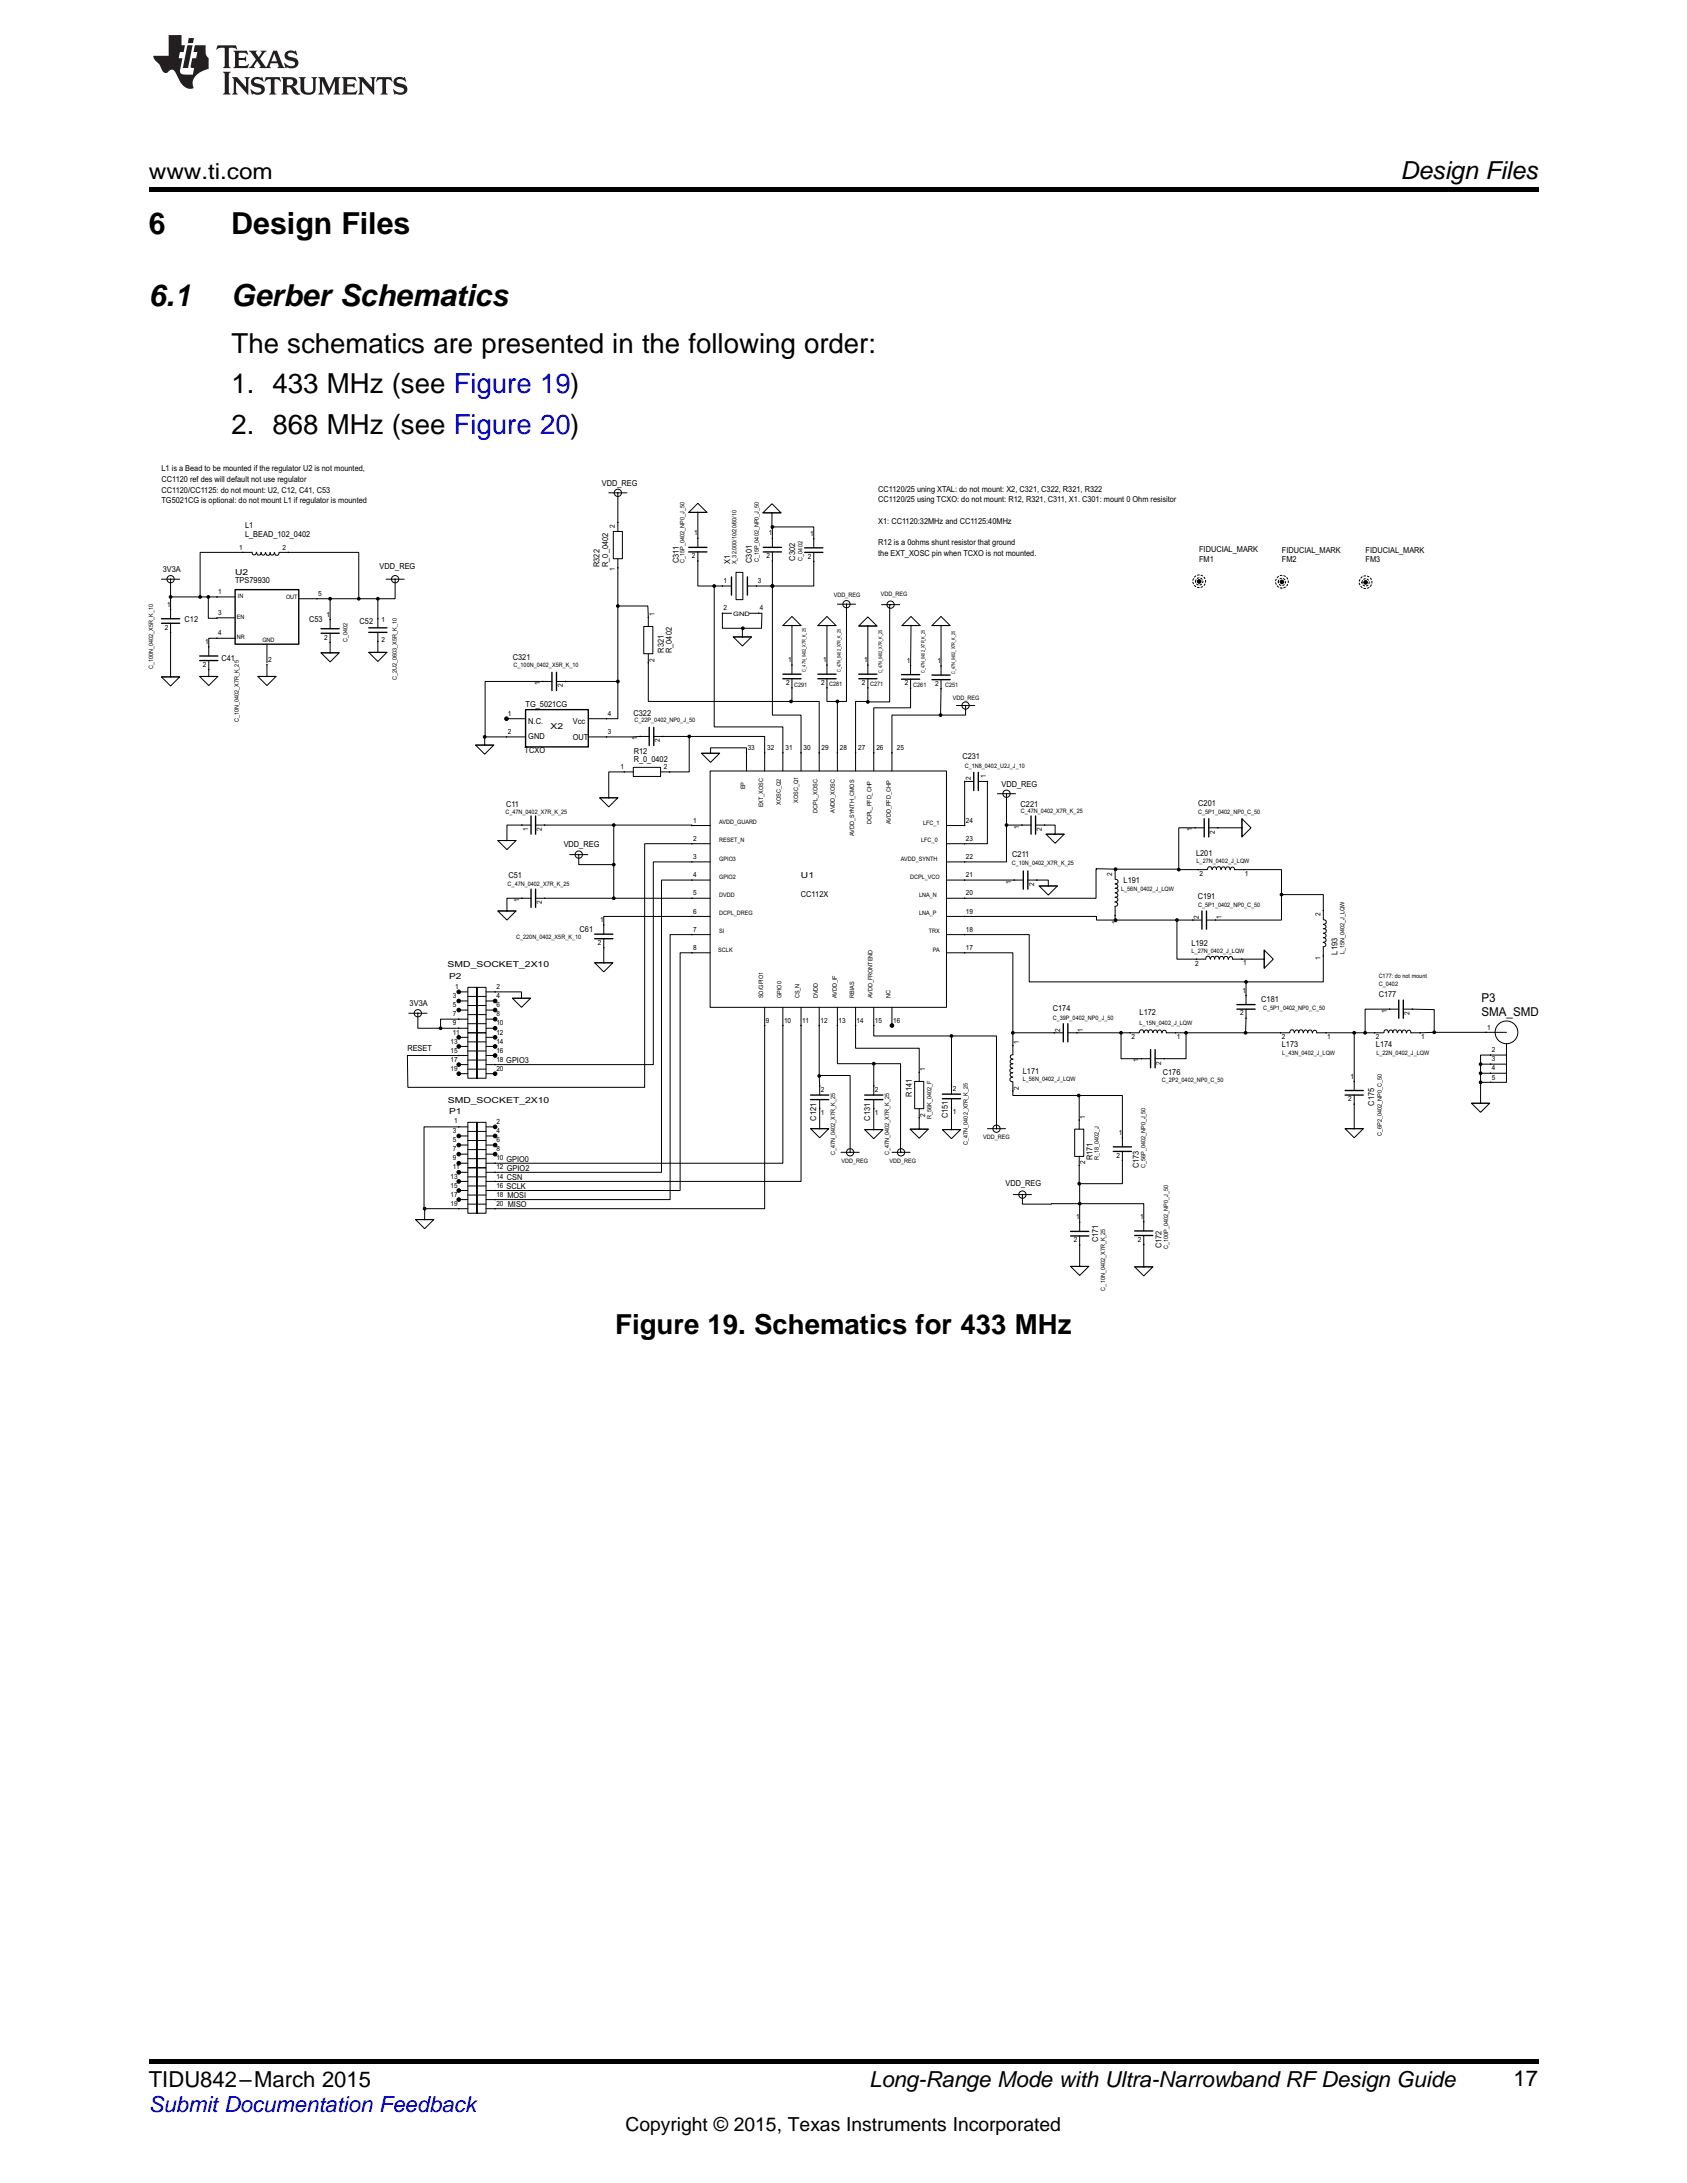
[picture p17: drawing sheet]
<svg xmlns="http://www.w3.org/2000/svg" width="216mm" height="279mm" viewBox="0 0 216 279" stroke-linecap="round" stroke-linejoin="round" font-family="sans-serif">
<defs><g id="words">
<g font-size="3.9">
<text x="19" y="30">6</text>
<text x="29.6" y="30">Design Files</text>
<text x="19" y="39.2">6.1</text>
<text x="29.6" y="39.2">Gerber Schematics</text>
</g>
<g font-size="3.5">
<text x="29.6" y="45.2">The schematics are presented in the following order:</text>
<text x="29.6" y="50.3">1. 433 MHz (see Figure 19)</text>
<text x="29.6" y="55.5">2. 868 MHz (see Figure 20)</text>
<text x="78.7" y="170.7">Figure 19. Schematics for 433 MHz</text>
</g>
<text font-size="3.2" x="179.2" y="23">Design Files</text>
<g font-size="2.8">
<text x="19" y="23">www.ti.com</text>
<text x="19" y="267.1">TIDU842–March 2015</text>
<text x="111.2" y="267.1">Long-Range Mode with Ultra-Narrowband RF Design Guide</text>
<text x="193.7" y="267">17</text>
</g>
<text font-size="2.8" fill="#00f" x="19" y="270.4">Submit Documentation Feedback</text>
<text font-size="2.5" x="80" y="272.7">Copyright © 2015, Texas Instruments Incorporated</text>
<g font-size="1.6">
<text x="189.6" y="128.3">P3</text>
<text x="189.6" y="130">SMA_SMD</text>
</g>
<g font-size="1.1">
<text x="20.7" y="60.3">L1 is a Bead to be mounted if the regulator U2 is not mounted,</text>
<text x="20.7" y="61.7">CC1120 ref des will default not use regulator</text>
<text x="20.7" y="63">CC1120/CC1125: do not mount: U2, C12, C41, C53</text>
<text x="20.7" y="64.4">TG5021CG is optional: do not mount L1 if regulator is mounted</text>
<text x="77" y="62.2">VDD_REG</text>
<text x="112.4" y="62.9">CC1120/25 uning XTAL: do not mount: X2, C321, C322, R321, R322</text>
<text x="112.4" y="64.3">CC1120/25 using TCXO: do not mount: R12, R321, C311, X1. C301: mount 0 Ohm resisitor</text>
<text x="31.4" y="67.6">L1</text>
<text x="31.4" y="68.7">L_BEAD_102_0402</text>
<text x="101.8" y="71.8" transform="rotate(-90 101.8 71.8)">C302</text>
<text x="112.4" y="67">X1: CC1120:32MHz and CC1125:40MHz</text>
<text x="112.4" y="69.8">R12 is a 0ohms shunt resistor that ground</text>
<text x="112.4" y="71.2">the EXT_XOSC pin when TCXO is not mounted.</text>
<text x="153.5" y="71.9">FM1</text>
<text x="153.5" y="70.7">FIDUCIAL_MARK</text>
<text x="164.1" y="71.9">FM2</text>
<text x="164.1" y="70.8">FIDUCIAL_MARK</text>
<text x="174.8" y="72">FM3</text>
<text x="174.8" y="70.8">FIDUCIAL_MARK</text>
<text x="20.8" y="73.2">3V3A</text>
<text x="30.1" y="73.6">U2</text>
<text x="30.1" y="74.7">TPS79930</text>
<text x="48.6" y="72.8">VDD_REG</text>
<text x="76.7" y="72.6" transform="rotate(-90 76.7 72.6)">R322</text>
<text x="77.8" y="72.6" transform="rotate(-90 77.8 72.6)">R_0_0402</text>
<text x="86.9" y="72.1" transform="rotate(-90 86.9 72.1)">C311</text>
<text x="93.4" y="72.2" transform="rotate(-90 93.4 72.2)">X1</text>
<text x="96.2" y="72" transform="rotate(-90 96.2 72)">C301</text>
<text x="23.6" y="79.7">C12</text>
<text x="39.6" y="79.7">C53</text>
<text x="46" y="79.8">C52</text>
<text x="84.9" y="83.6" transform="rotate(-90 84.9 83.6)">R321</text>
<text x="86" y="83.6" transform="rotate(-90 86 83.6)">R_0402</text>
<text x="28.3" y="84.6">C41</text>
<text x="65.6" y="84.4">C321</text>
<text x="67.3" y="90.5">TG_5021CG</text>
<text x="67.6" y="92.7">N.C.</text>
<text x="67.6" y="94.6">GND</text>
<text x="70.5" y="93.3">X2</text>
<text x="73.3" y="92.7">Vcc</text>
<text x="73.3" y="94.7">OUT</text>
<text x="81.1" y="91.6">C322</text>
<text x="67.1" y="96.4">TCXO</text>
<text x="81.1" y="96.5">R12</text>
<text x="81.1" y="97.6">R_0_0402</text>
<text x="123.2" y="97.2">C231</text>
<text x="128.2" y="100.8">VDD_REG</text>
<text x="64.8" y="103.2">C11</text>
<text x="130.6" y="103.2">C221</text>
<text x="153.3" y="103.2">C201</text>
<text x="65.1" y="112.4">C51</text>
<text x="72.1" y="108.5">VDD_REG</text>
<text x="102.5" y="112.4">U1</text>
<text x="129.5" y="109.6">C211</text>
<text x="143.8" y="113">L191</text>
<text x="153.1" y="109.6">L201</text>
<text x="74.2" y="119.2">C61</text>
<text x="102.5" y="114.7">CC112X</text>
<text x="153.3" y="115.1">C191</text>
<text x="57.3" y="123.8">SMD_SOCKET_2X10</text>
<text x="57.5" y="125.3">P2</text>
<text x="152.5" y="121.1">L192</text>
<text x="171.2" y="122.2" transform="rotate(-90 171.2 122.2)">L193</text>
<text x="52.4" y="128.8">3V3A</text>
<text x="134.7" y="129.5">C174</text>
<text x="145.8" y="129.9">L172</text>
<text x="161.4" y="128.2">C181</text>
<text x="176.4" y="127.6">C177</text>
<text x="52.1" y="134.6">RESET</text>
<text x="64.8" y="136">GPIO3</text>
<text x="130.9" y="137.4">L171</text>
<text x="148.8" y="137.6">C176</text>
<text x="164.1" y="134">L173</text>
<text x="176.1" y="134">L174</text>
<text x="57.3" y="141.2">SMD_SOCKET_2X10</text>
<text x="57.5" y="142.6">P1</text>
<text x="104.4" y="143.4" transform="rotate(-90 104.4 143.4)">C121</text>
<text x="111.4" y="143.4" transform="rotate(-90 111.4 143.4)">C131</text>
<text x="116.7" y="140.3" transform="rotate(-90 116.7 140.3)">R141</text>
<text x="121.3" y="143.1" transform="rotate(-90 121.3 143.1)">C151</text>
<text x="175.9" y="141.5" transform="rotate(-90 175.9 141.5)">C175</text>
<text x="64.8" y="148.7">GPIO0</text>
<text x="64.9" y="149.8">GPIO2</text>
<text x="139.8" y="148.5" transform="rotate(-90 139.8 148.5)">R171</text>
<text x="145.7" y="149.5" transform="rotate(-90 145.7 149.5)">C173</text>
<text x="64.8" y="152.2">SCLK</text>
<text x="64.9" y="151">CSN</text>
<text x="64.9" y="153.4">MOSI</text>
<text x="65" y="154.5">MISO</text>
<text x="128.7" y="151.9">VDD_REG</text>
<text x="140.6" y="159" transform="rotate(-90 140.6 159)">C171</text>
<text x="148.6" y="159.8" transform="rotate(-90 148.6 159.8)">C172</text>
</g>
<g font-size=".9">
<text x="30.6" y="70.3">1</text>
<text x="36.1" y="70.3">2</text>
<text x="78.7" y="67.6" transform="rotate(-90 78.7 67.6)">2</text>
<text x="88.6" y="71.4">2</text>
<text x="88.8" y="68.5">1</text>
<text x="98.1" y="71.4">2</text>
<text x="98.4" y="68.5">1</text>
<text x="103.4" y="71.5">2</text>
<text x="103.7" y="68.6">1</text>
<text x="21.4" y="77.7">1</text>
<text x="27.9" y="76">1</text>
<text x="40.7" y="76.3">5</text>
<text x="78.7" y="73.1" transform="rotate(-90 78.7 73.1)">1</text>
<text x="92.6" y="74.6">1</text>
<text x="97" y="74.6">3</text>
<text x="21.1" y="80.6">2</text>
<text x="26.3" y="82.4">1</text>
<text x="27.9" y="78.8">3</text>
<text x="27.9" y="81.3">4</text>
<text x="41.5" y="81.9">2</text>
<text x="41.8" y="78.9">1</text>
<text x="48.8" y="79.6">1</text>
<text x="48.8" y="82.1">2</text>
<text x="83.7" y="78.9" transform="rotate(-90 83.7 78.9)">1</text>
<text x="92.6" y="78.1">2</text>
<text x="97.3" y="78.1">4</text>
<text x="26" y="85.3">2</text>
<text x="34.3" y="84.7">2</text>
<text x="69.1" y="87.7" transform="rotate(-90 69.1 87.7)">1</text>
<text x="72" y="88" transform="rotate(-90 72 88)">2</text>
<text x="83.7" y="84.7" transform="rotate(-90 83.7 84.7)">2</text>
<text x="100.6" y="87.7">2</text>
<text x="100.9" y="84.8">1</text>
<text x="105.1" y="87.7">2</text>
<text x="105.4" y="84.8">1</text>
<text x="110.3" y="87.7">2</text>
<text x="110.6" y="84.8">1</text>
<text x="115.8" y="87.7">2</text>
<text x="116.1" y="84.8">1</text>
<text x="119.7" y="87.8">2</text>
<text x="120" y="84.9">1</text>
<text x="65" y="91.6">1</text>
<text x="65" y="94">2</text>
<text x="77.8" y="94">3</text>
<text x="77.8" y="91.6">4</text>
<text x="81.6" y="94.7" transform="rotate(-90 81.6 94.7)">1</text>
<text x="84.5" y="95" transform="rotate(-90 84.5 95)">2</text>
<text x="95.7" y="96">33</text>
<text x="98.2" y="96">32</text>
<text x="100.5" y="96">31</text>
<text x="102.8" y="96">30</text>
<text x="105.1" y="96">29</text>
<text x="107.5" y="96">28</text>
<text x="109.8" y="96">27</text>
<text x="112.2" y="96">26</text>
<text x="114.8" y="96">25</text>
<text x="79.4" y="98.4">1</text>
<text x="85" y="98.4">2</text>
<text x="124.2" y="99.9" transform="rotate(-90 124.2 99.9)">2</text>
<text x="126.2" y="99.6" transform="rotate(-90 126.2 99.6)">1</text>
<text x="67.6" y="106.4" transform="rotate(-90 67.6 106.4)">1</text>
<text x="69.3" y="106.4" transform="rotate(-90 69.3 106.4)">2</text>
<text x="88.7" y="105.3">1</text>
<text x="88.7" y="107.6">2</text>
<text x="123.6" y="107.6">23</text>
<text x="123.6" y="105.3">24</text>
<text x="130.4" y="106.1" transform="rotate(-90 130.4 106.1)">1</text>
<text x="133.3" y="106.4" transform="rotate(-90 133.3 106.4)">2</text>
<text x="152.6" y="106.4" transform="rotate(-90 152.6 106.4)">1</text>
<text x="155.5" y="106.7" transform="rotate(-90 155.5 106.7)">2</text>
<text x="88.7" y="110">3</text>
<text x="88.7" y="112.3">4</text>
<text x="123.6" y="112.3">21</text>
<text x="123.6" y="110">22</text>
<text x="129.4" y="113.1" transform="rotate(-90 129.4 113.1)">1</text>
<text x="132.3" y="113.4" transform="rotate(-90 132.3 113.4)">2</text>
<text x="142.3" y="112.1" transform="rotate(-90 142.3 112.1)">2</text>
<text x="153.5" y="112.1">2</text>
<text x="159.3" y="112.1">1</text>
<text x="66.4" y="115.4" transform="rotate(-90 66.4 115.4)">1</text>
<text x="69.3" y="115.7" transform="rotate(-90 69.3 115.7)">2</text>
<text x="76.8" y="118">1</text>
<text x="88.7" y="114.6">5</text>
<text x="88.7" y="116.9">6</text>
<text x="88.7" y="119.3">7</text>
<text x="123.6" y="119.3">18</text>
<text x="123.6" y="116.9">19</text>
<text x="123.6" y="114.6">20</text>
<text x="143" y="118.3" transform="rotate(-90 143 118.3)">1</text>
<text x="153.4" y="117.6" transform="rotate(-90 153.4 117.6)">2</text>
<text x="156.3" y="117.6" transform="rotate(-90 156.3 117.6)">1</text>
<text x="169" y="117.3" transform="rotate(-90 169 117.3)">2</text>
<text x="76.5" y="120.9">2</text>
<text x="88.7" y="121.6">8</text>
<text x="123.6" y="121.6">17</text>
<text x="152.9" y="123.6">2</text>
<text x="159.1" y="123.5">1</text>
<text x="169" y="122.8" transform="rotate(-90 169 122.8)">1</text>
<text x="58" y="127.8">3</text>
<text x="58" y="128.9">5</text>
<text x="58" y="130.1">7</text>
<text x="58" y="131.2">9</text>
<text x="58.3" y="126.6">1</text>
<text x="63.5" y="126.6">2</text>
<text x="63.5" y="127.8">4</text>
<text x="63.5" y="128.9">6</text>
<text x="63.5" y="130.1">8</text>
<text x="63.5" y="131.2">10</text>
<text x="98" y="130.9">9</text>
<text x="100.3" y="130.9">10</text>
<text x="102.7" y="130.9">11</text>
<text x="105" y="130.9">12</text>
<text x="107.3" y="130.9">13</text>
<text x="109.6" y="130.9">14</text>
<text x="112" y="130.9">15</text>
<text x="114.3" y="130.9">16</text>
<text x="158.7" y="130">2</text>
<text x="159" y="127.1">1</text>
<text x="177.5" y="129.6" transform="rotate(-90 177.5 129.6)">1</text>
<text x="180.4" y="129.9" transform="rotate(-90 180.4 129.9)">2</text>
<text x="190.3" y="131.8">1</text>
<text x="57.7" y="137.1">19</text>
<text x="57.7" y="133.6">13</text>
<text x="57.7" y="134.7">15</text>
<text x="57.7" y="135.9">17</text>
<text x="58" y="132.4">11</text>
<text x="63.5" y="132.4">12</text>
<text x="63.5" y="134.7">16</text>
<text x="63.5" y="135.9">18</text>
<text x="63.5" y="137.1">20</text>
<text x="63.5" y="133.6">14</text>
<text x="118.4" y="137.1" transform="rotate(-90 118.4 137.1)">1</text>
<text x="130.4" y="133.7" transform="rotate(-90 130.4 133.7)">1</text>
<text x="135.7" y="132" transform="rotate(-90 135.7 132)">2</text>
<text x="138.6" y="132" transform="rotate(-90 138.6 132)">1</text>
<text x="144.8" y="133">2</text>
<text x="145.7" y="136" transform="rotate(-90 145.7 136)">1</text>
<text x="148.6" y="136.3" transform="rotate(-90 148.6 136.3)">2</text>
<text x="150.6" y="133">1</text>
<text x="164" y="133">2</text>
<text x="169.9" y="133">1</text>
<text x="176.1" y="133">2</text>
<text x="181.9" y="133">1</text>
<text x="190.9" y="134.7">2</text>
<text x="190.9" y="135.8">3</text>
<text x="190.9" y="137">4</text>
<text x="58.1" y="143.7">1</text>
<text x="63.5" y="143.9">2</text>
<text x="105.1" y="142.7">1</text>
<text x="105.1" y="139.8">2</text>
<text x="112" y="142.7">1</text>
<text x="112" y="139.8">2</text>
<text x="118.4" y="142.9" transform="rotate(-90 118.4 142.9)">2</text>
<text x="121.9" y="142.6">1</text>
<text x="121.9" y="139.7">2</text>
<text x="130.4" y="139.5" transform="rotate(-90 130.4 139.5)">2</text>
<text x="138.9" y="143.2" transform="rotate(-90 138.9 143.2)">1</text>
<text x="172.6" y="141">2</text>
<text x="172.8" y="138">1</text>
<text x="190.9" y="138.2">5</text>
<text x="58" y="145">3</text>
<text x="58" y="146.2">5</text>
<text x="58" y="147.4">7</text>
<text x="58" y="148.5">9</text>
<text x="58" y="149.7">11</text>
<text x="63.5" y="145">4</text>
<text x="63.5" y="146.2">6</text>
<text x="63.5" y="147.4">8</text>
<text x="63.5" y="148.5">10</text>
<text x="63.5" y="149.7">12</text>
<text x="138.9" y="149" transform="rotate(-90 138.9 149)">2</text>
<text x="142.9" y="148.2">2</text>
<text x="143.2" y="145.3">1</text>
<text x="57.7" y="154.3">19</text>
<text x="57.7" y="150.8">13</text>
<text x="57.7" y="152">15</text>
<text x="57.7" y="153.2">17</text>
<text x="63.5" y="152">16</text>
<text x="63.5" y="153.2">18</text>
<text x="63.5" y="154.3">20</text>
<text x="63.5" y="150.8">14</text>
<text x="137.4" y="159">2</text>
<text x="137.7" y="156.1">1</text>
<text x="145.6" y="158.9">2</text>
<text x="145.9" y="156">1</text>
</g>
<g font-size=".8">
<text x="97.1" y="72" transform="rotate(-90 97.1 72)">C_15P_0402_NP0_J_50</text>
<text x="102.7" y="71.8" transform="rotate(-90 102.7 71.8)">C_0402</text>
<text x="30.4" y="76.6">IN</text>
<text x="36.6" y="76.7">OUT</text>
<text x="87.6" y="72" transform="rotate(-90 87.6 72)">C_15P_0402_NP0_J_50</text>
<text x="94.3" y="72.2" transform="rotate(-90 94.3 72.2)">X_32.000/10/20/60/10</text>
<text x="106.7" y="76.4">VDD_REG</text>
<text x="112.7" y="76.3">VDD_REG</text>
<text x="30.3" y="81.8">NR</text>
<text x="30.3" y="79.3">EN</text>
<text x="33.6" y="82.2">GND</text>
<text x="44.5" y="82.2" transform="rotate(-90 44.5 82.2)">C_0402</text>
<text x="93.8" y="78.8">GND</text>
<text x="19.6" y="85.7" transform="rotate(-90 19.6 85.7)">C_100N_0402_X5R_K_10</text>
<text x="50.8" y="87.1" transform="rotate(-90 50.8 87.1)">C_2U2_0603_X5R_K_10</text>
<text x="65.7" y="85.3">C_100N_0402_X5R_K_10</text>
<text x="101.6" y="87.9">C291</text>
<text x="106.1" y="87.8">C281</text>
<text x="111.3" y="87.8">C271</text>
<text x="116.9" y="87.9">C261</text>
<text x="120.9" y="87.9">C251</text>
<text x="121.9" y="89.6">VDD_REG</text>
<text x="30.6" y="92.5" transform="rotate(-90 30.6 92.5)">C_10N_0402_X7R_K_25</text>
<text x="81.2" y="92.5">C_22P_0402_NP0_J_50</text>
<text x="95.4" y="101" transform="rotate(-90 95.4 101)">EP</text>
<text x="123.5" y="98.3">C_1N8_0402_U2J_J_10</text>
<text x="64.7" y="104.2">C_47N_0402_X7R_K_25</text>
<text x="92" y="105.5">AVDD_GUARD</text>
<text x="92" y="107.8">RESET_N</text>
<text x="97.7" y="103.3" transform="rotate(-90 97.7 103.3)">EXT_XOSC</text>
<text x="99.9" y="103" transform="rotate(-90 99.9 103)">XOSC_Q2</text>
<text x="102.1" y="102.8" transform="rotate(-90 102.1 102.8)">XOSC_Q1</text>
<text x="104.6" y="104" transform="rotate(-90 104.6 104)">DCPL_XOSC</text>
<text x="106.8" y="104" transform="rotate(-90 106.8 104)">AVDD_XOSC</text>
<text x="109.3" y="107" transform="rotate(-90 109.3 107)">AVDD_SYNTH_CMOS</text>
<text x="111.5" y="105.5" transform="rotate(-90 111.5 105.5)">DCPL_PFD_CHP</text>
<text x="114" y="105.5" transform="rotate(-90 114 105.5)">AVDD_PFD_CHP</text>
<text x="117.9" y="107.8">LFC_0</text>
<text x="118.1" y="105.6">LFC_1</text>
<text x="130.6" y="104.1">C_47N_0402_X7R_K_25</text>
<text x="153.3" y="104.2">C_5P1_0402_NP0_C_50</text>
<text x="65" y="113.4">C_47N_0402_X7R_K_25</text>
<text x="92" y="110.1">GPIO3</text>
<text x="92" y="112.5">GPIO2</text>
<text x="115.3" y="110.1">AVDD_SYNTH</text>
<text x="116.5" y="112.5">DCPL_VCO</text>
<text x="129.5" y="110.7">C_10N_0402_X7R_K_25</text>
<text x="143.5" y="114">L_56N_0402_J_LQW</text>
<text x="153.1" y="110.5">L_27N_0402_J_LQW</text>
<text x="92" y="114.8">DVDD</text>
<text x="92" y="119.5">SI</text>
<text x="92" y="117.1">DCPL_DREG</text>
<text x="117.6" y="114.8">LNA_N</text>
<text x="117.6" y="117.1">LNA_P</text>
<text x="118.9" y="119.4">TRX</text>
<text x="153.3" y="116.1">C_5P1_0402_NP0_C_50</text>
<text x="66.1" y="120.2">C_220N_0402_X5R_K_10</text>
<text x="91.9" y="121.9">SCLK</text>
<text x="119.4" y="121.9">PA</text>
<text x="152.5" y="122">L_27N_0402_J_LQW</text>
<text x="172.1" y="122.1" transform="rotate(-90 172.1 122.1)">L_15N_0402_J_LQW</text>
<text x="176.4" y="125.2">C177: do not mount</text>
<text x="97.7" y="127.8" transform="rotate(-90 97.7 127.8)">SO/GPIO1</text>
<text x="100" y="127.8" transform="rotate(-90 100 127.8)">GPIO0</text>
<text x="102.3" y="127.8" transform="rotate(-90 102.3 127.8)">CS_N</text>
<text x="104.7" y="127.8" transform="rotate(-90 104.7 127.8)">DVDD</text>
<text x="107.1" y="127.8" transform="rotate(-90 107.1 127.8)">AVDD_IF</text>
<text x="109.3" y="127.8" transform="rotate(-90 109.3 127.8)">RBIAS</text>
<text x="111.6" y="127.8" transform="rotate(-90 111.6 127.8)">AVDD_FRONTEND</text>
<text x="114" y="127.8" transform="rotate(-90 114 127.8)">NC</text>
<text x="134.7" y="130.5">C_39P_0402_NP0_J_50</text>
<text x="145.8" y="131.1">L_15N_0402_J_LQW</text>
<text x="161.7" y="129.2">C_5P1_0402_NP0_C_50</text>
<text x="176.5" y="126.3">C_0402</text>
<text x="164.1" y="135">L_43N_0402_J_LQW</text>
<text x="176.1" y="135">L_22N_0402_J_LQW</text>
<text x="119.2" y="143.2" transform="rotate(-90 119.2 143.2)">R_56K_0402_F</text>
<text x="130.9" y="138.4">L_56N_0402_J_LQW</text>
<text x="148.7" y="138.5">C_2P2_0402_NP0_C_50</text>
<text x="106.9" y="147.9" transform="rotate(-90 106.9 147.9)">C_47N_0402_X7R_K_25</text>
<text x="107.7" y="148.9">VDD_REG</text>
<text x="113.8" y="147.9" transform="rotate(-90 113.8 147.9)">C_47N_0402_X7R_K_25</text>
<text x="113.9" y="148.8">VDD_REG</text>
<text x="123.9" y="146.5" transform="rotate(-90 123.9 146.5)">C_47N_0402_X7R_K_25</text>
<text x="125.8" y="145.8">VDD_REG</text>
<text x="140.6" y="148.5" transform="rotate(-90 140.6 148.5)">R_18_0402_J</text>
<text x="146.6" y="149.5" transform="rotate(-90 146.6 149.5)">C_56P_0402_NP0_J_50</text>
<text x="176.9" y="145.4" transform="rotate(-90 176.9 145.4)">C_6P2_0402_NP0_C_50</text>
<text x="149.5" y="159.8" transform="rotate(-90 149.5 159.8)">C_100P_0402_NP0_J_50</text>
<text x="141.4" y="165.2" transform="rotate(-90 141.4 165.2)">C_10N_0402_X7R_K_25</text>
</g>
<g font-size=".6">
<text x="103.1" y="85.9" transform="rotate(-90 103.1 85.9)">C_47N_0402_X7R_K_25</text>
<text x="107.6" y="86" transform="rotate(-90 107.6 86)">C_47N_0402_X7R_K_25</text>
<text x="112.9" y="86.2" transform="rotate(-90 112.9 86.2)">C_47N_0402_X7R_K_25</text>
<text x="118.4" y="86.1" transform="rotate(-90 118.4 86.1)">C_47N_0402_X7R_K_25</text>
<text x="122.3" y="86.3" transform="rotate(-90 122.3 86.3)">C_47N_0402_X7R_K_25</text>
</g>
</g></defs>
<path d="M19 24h177.8v.6h-177.8zM19 263.5h177.8v.6h-177.8z" fill="#000"/>
<g fill="none" stroke="#000" stroke-width=".13">
<path d="M20.7 74.1h2.3M21.8 76.4h8.3M21.8 74.1v5.1M21.8 79.8v6.8M26.7 76.4v2.7h1.1M27.8 79.1h2.3M32.2 70.7h-6.6v5.7M32.3 70.7v.1a.26 .26 0 0 0 .1 .2 .26 .26 0 0 0 .3 0l.1-.3M32.8 70.7v.1a.28 .28 0 0 0 .2 .3 .28 .28 0 0 0 .3-.1l.1-.3M33.4 70.7v.1a.26 .26 0 0 0 .2 .2 .26 .26 0 0 0 .2 0l.2-.3M35.1 70.7l-.1 .3a.27 .27 0 0 1-.3 0 .27 .27 0 0 1-.1-.3l-.1 .3-.1 .1a.27 .27 0 0 1-.3-.1 .27 .27 0 0 1-.1-.3M35.2 70.7v.1a.28 .28 0 0 0 .1 .3 .28 .28 0 0 0 .3-.1l.1-.3"/>
<path d="M35.7 70.7h10.2v5.9M38.2 76.6h10.2M42.2 76.6v3.9M48.4 76.6v3.8M49.4 74.1h2.3M50.6 74.1v2.5h-2.2M77.9 63.1h2.3M78.5 68h1.2v3.5h-1.2zM79.1 77.6h3.8l.1 2.6M79.1 63.1v4.9M79.1 71.5v15.7M88.1 65.6h2.4"/>
<path d="M89.3 64.4l1.2 1.2h-2.4zM89.3 70.6v4.4h2.1M89.3 65.6v4.5M91.4 75v18h8.8v5.7M91.4 75h2.2M93.6 78.5h-1.1v1.9h2.6M94.2 73.3h.9v3.4h-.9zM95.7 75h3.1M95.9 78.5h1.6v1.9h-2.4M97.6 65.6l1.2-1.1 1.2 1.1zM97.6 65.6h2.4M98.8 65.6v2.1v-.3"/>
<path d="M98.8 75h.1M98.8 67.4h5.3v2.7M98.8 75v16.5h3.7v7.2M98.8 67.4v2.7M98.8 70.6v4.4M101.4 78.9l1.1 1.2h-2.3zM104.1 70.7v4.3h-5.3M105.8 78.9l1.2 1.2h-2.3zM107.2 77.3h2.3M108.3 77.3v12.5h-1.1M112.8 77.4h2.3M114 77.4h-.1v12.4h-2.8"/>
<path d="M116.6 78.9l1.2 1.2h-2.4zM120.4 78.9l1.2 1.2h-2.3zM20.7 86.6h2.3l-1.2 1.2zM20.7 86.6h2.3M25.6 86.6h2.3l-1.2 1.1zM25.6 86.6h2.3M26.7 84.5v2.1M30.1 81.7h-3.4v2.3M33 86.6h2.3l-1.1 1.1zM33 86.6h2.3M34.2 82.5v2.3M34.2 85.1v1.5"/>
<path d="M41.1 83.6h2.3l-1.2 1.1zM41.1 83.6h2.3M42.2 81.1v2.5M47.2 83.5h2.3l-1.1 1.2zM47.2 83.5h2.3M48.4 80.9v2.6M60.9 95.4h2.3l-1.2 1.1zM60.9 95.4h2.3M62 94.3v1.1M62 94.3h5.1M64.8 92h2.3M70.6 87.2h-8.5l-.1 7.1"/>
<path d="M71.2 87.2h7.9M79.1 87.2v4.8h-3.8M81 98.2h3.5v1.2h-3.5zM81 98.8h-3.1v3.3M82.4 80.2h1.2v3.5h-1.2zM83 83.7v6.1h18.2M83.1 94.3h-7.8M83.7 94.3h4.5M88.2 94.3v4.5h-3.7M88.2 94.3h9.7v4.4M89.8 96.4h2.3l-1.2 1.2zM89.8 96.4h2.3"/>
<path d="M90.9 98.7h30.2v30.2h-30.2zM90.9 96.4v-.7h4.6v3M93.8 81.5h2.4l-1.2 1.2zM93.8 81.5h2.4M95.1 80.4l-.1 1.1M100.2 80.1h2.3M101.2 89.8h3.6v8.9M101.4 86.9v2.9h-.2M101.4 80.1v6.2M104.7 80.1h2.3M105.8 86.9v2.9h1.4M105.8 80.1v6.2"/>
<path d="M107.2 89.8v8.9M109.9 80.1l1.2-1.1 1.1 1.1zM109.9 80.1h2.3M111.1 89.8h-1.6v8.9M111.1 80.1v6.2M111.1 86.9v2.9M115.4 80.1h2.4M116.5 86.9v3.7h-4.7v8.1M116.6 80.1l-.1 6.2M119.3 80.1h2.3M120.4 91.5h-6.3v7.2M120.4 87v4.5"/>
<path d="M120.4 80.1v6.3M122.4 90.3h2.3M123.6 90.3v1.2h-3.2M63.7 107.6h2.3l-1.1 1.1zM63.7 116.6h2.3l-1.1 1.2zM63.7 107.6h2.3M63.7 116.6h2.3M68 115h-3.1v1.6M68 105.6h-3.1v2M68.5 115h22.4M68.5 105.6h10M72.9 109.4h2.3"/>
<path d="M74.1 109.4v1.3h4.4M76.7 102.1h2.4l-1.2 1.2zM76.7 102.1h2.4M78.5 105.6l12.4 .1M78.5 105.6v9.4M90.9 110.3h-7.3v26h-21.4M90.9 108h-8.4v31.2h-30.3l-.1-4.1h7.8M90.9 117.3h-13.6v2.3M90.9 119.6h-5.1v33.9h-23.6M90.9 112.6h-6.2v37.4h-22.5M121.1 119.6h10.6v6.1h27.8M121.1 117.3h19.2v.5h2.5"/>
<path d="M121.1 112.6h9.9M124.6 100h-1.1v5.7h-2.4M125.2 100h1.2v8h-5.3M127.6 101.6h2.4M128.8 105.6v4.7h-7.7M128.8 105.6h3.1M128.8 101.6v4M131.5 112.6h2.7v.8M132.5 105.6h2.5v1.2M133 113.4h2.3l-1.1 1.2zM133 113.4h2.3M133.9 106.8h2.3l-1.2 1.1z"/>
<path d="M133.9 106.8h2.3M142.7 115.5l.3 .1a.27 .27 0 0 1 0 .3 .27 .27 0 0 1-.3 .1M142.7 116l.1 1.8M142.7 114.3l.3 .1a.27 .27 0 0 1 0 .3 .27 .27 0 0 1-.3 .1M142.7 113.2l.3 .1a.27 .27 0 0 1 0 .3 .27 .27 0 0 1-.3 .1M142.7 114.9h.3l.1 .2a.27 .27 0 0 1-.1 .2 .27 .27 0 0 1-.3 .1M142.7 113.7l.3 .1 .1 .1a.27 .27 0 0 1-.1 .3 .27 .27 0 0 1-.3 0M142.7 112.5l.3 .1a.29 .29 0 0 1 .1 .4 .29 .29 0 0 1-.4 .1M142.8 111.2l8.1 .1M142.8 111.2h-2.5v3.8h-19.2M142.8 117.8h11M142.8 111.2l-.1 1.3"/>
<path d="M150.6 117.8v5h3.7M150.9 111.3h3.6M154.1 106h-3.2v5.3M154.5 111.3l.1-.3 .2-.1a.27 .27 0 0 1 .2 .1 .27 .27 0 0 1 .1 .3M154.7 106h4.2M155.1 111.3l.2-.3a.27 .27 0 0 1 .3 0 .27 .27 0 0 1 .1 .3M155.7 111.3l.1-.3 .1-.1a.27 .27 0 0 1 .3 .1 .27 .27 0 0 1 0 .3M156.3 111.3l.1-.3a.27 .27 0 0 1 .3 0 .27 .27 0 0 1 .1 .3l.1-.3h.2a.27 .27 0 0 1 .2 0 .27 .27 0 0 1 .1 .3M157.5 111.3l.1-.3a.27 .27 0 0 1 .3 0 .27 .27 0 0 1 .1 .3M158 111.3h6v3.2M158.9 104.8l1.2 1.2-1.2 1.1zM158.9 104.8v2.3"/>
<path d="M164 114.5h5.4v3.2M164 114.5v3.3h-9.6M169.4 119.5l.3 .1a.27 .27 0 0 1 0 .3 .27 .27 0 0 1-.3 .1l.3 .1v.1a.27 .27 0 0 1-.1 .3 .27 .27 0 0 1-.2 .1M169.4 118.3l.3 .1a.27 .27 0 0 1 0 .4 .27 .27 0 0 1-.3 .1M169.4 118.9l.3 .1v.1a.27 .27 0 0 1 0 .3 .27 .27 0 0 1-.3 0M169.4 117.7l.3 .1v.1a.27 .27 0 0 1 0 .3 .27 .27 0 0 1-.3 .1M52.3 129.7h2.3M53.5 129.7v1.9h2.9M56.4 131.6h3.5M58.7 127h1.2M58.7 128.1h1.2M58.7 129.3h1.2"/>
<path d="M58.7 132.8h1.2M58.7 133.9h1.2M58.7 136.3h1.2M58.7 137.4h1.2M59.9 126.4h1.1v5.8h-1.1zM59.9 132.2h1.1v5.8h-1.1zM59.9 130.4h-3.5v1.2M59.9 127.5h2.3M59.9 128.7h2.3M59.9 129.9h2.3M59.9 131h2.3M59.9 133.3h2.3"/>
<path d="M59.9 134.5h2.3M59.9 135.7h2.3M59.9 136.8h2.3M61 126.4h1.2v5.8h-1.2zM61 132.2h1.2v5.8h-1.2zM62.2 127h4.5v.8M62.2 131.6h1.2M62.2 128.1h1.2M62.2 129.3h1.2M62.2 130.4h1.2M62.2 132.8h1.2M62.2 133.9h1.2"/>
<path d="M62.2 135.1h1.2M62.2 137.4h1.2M65.6 127.8h2.3l-1.2 1.1zM65.6 127.8h2.3M76.1 123.2h2.3l-1.1 1.2zM76.1 123.2h2.3M77.3 120.1v3.1M90.9 121.9h-3.9v30.5h-24.8M97.9 128.9v25.8h-35.7M100.2 128.9v20h-38M102.5 128.9v22.3h-40.3M104.8 137.7h4v9.8"/>
<path d="M104.8 137.7l.1 2.5M104.8 128.9v8.8M107.2 128.9v7.2h4.6M109.5 128.9v5.3h8.1v4.2M111.8 128.9v3.7h10M111.8 136.1h3.5v11.4M111.8 136.1v4.1M114.1 128.9v2.4M117.1 138.4h1.1v3.5h-1.1zM121.1 121.9h8.5v10.3M121.8 132.6h5.7v11.9M121.8 132.6v7.4"/>
<path d="M129.6 136.7h-.1a.28 .28 0 0 0-.3 .2 .28 .28 0 0 0 .1 .3l.3 .1h-.1a.26 .26 0 0 0-.2 .1 .26 .26 0 0 0 0 .3l.3 .1M129.6 137.9h-.1a.28 .28 0 0 0-.3 .1 .28 .28 0 0 0 .1 .4h.3M129.6 138.5v1.7h8.5M129.6 136.2h-.1a.26 .26 0 0 0-.2 .1 .26 .26 0 0 0 0 .3l.3 .1M129.6 135.6h-.1a.28 .28 0 0 0-.2 .1 .28 .28 0 0 0 0 .3l.3 .1M129.6 132.2v2.8M129.6 132.2h6.5M129.6 135a.26 .26 0 0 0-.3 .1 .26 .26 0 0 0 0 .3l.3 .1M136.7 132.2h9.1M143.5 132.2v3.3h3.7M145.8 132.2l.1-.3 .1-.1a.27 .27 0 0 1 .3 .1 .27 .27 0 0 1 .1 .3M147.5 132.2v-.1a.28 .28 0 0 0-.1-.3 .28 .28 0 0 0-.3 .1l-.1 .3v-.1a.26 .26 0 0 0-.2-.2 .26 .26 0 0 0-.3 0l-.1 .3"/>
<path d="M147.6 132.2l.1-.3a.27 .27 0 0 1 .3 0 .27 .27 0 0 1 .1 .3M148.1 132.2l.1-.3 .1-.1a.27 .27 0 0 1 .3 .1 .27 .27 0 0 1 .1 .3M148.7 132.2l.1-.3a.27 .27 0 0 1 .4 0 .27 .27 0 0 1 .1 .3M151.8 132.2v3.3h-4M154.3 122.7l.1-.3h.1a.27 .27 0 0 1 .3 .1 .27 .27 0 0 1 .1 .2M154.9 122.8l.1-.3a.27 .27 0 0 1 .4 0 .27 .27 0 0 1 .1 .3M155.5 122.7v-.3h.2a.27 .27 0 0 1 .2 .1 .27 .27 0 0 1 .1 .2M156.1 122.8l.1-.3a.27 .27 0 0 1 .3 0 .27 .27 0 0 1 .1 .3M156.6 122.8l.1-.3 .1-.1a.27 .27 0 0 1 .3 .1 .27 .27 0 0 1 .1 .3M157.2 122.8l.1-.3a.27 .27 0 0 1 .4 0 .27 .27 0 0 1 .1 .3M157.8 122.8h4M159.5 125.7v2.9"/>
<path d="M159.5 129.2l-.1 3M161.8 121.6l1.2 1.2-1.2 1.1zM161.8 121.6v2.3M165.6 132.2v-.1a.28 .28 0 0 0-.1-.3 .28 .28 0 0 0-.3 .1l-.1 .3h-15.8M166.8 132.2v-.1a.28 .28 0 0 0-.2-.3 .28 .28 0 0 0-.3 .1l-.1 .3v-.1a.26 .26 0 0 0-.1-.2 .26 .26 0 0 0-.3 0l-.1 .3M166.8 132.2l.1-.3a.27 .27 0 0 1 .4 0 .27 .27 0 0 1 .1 .3l.1-.3 .1-.1a.27 .27 0 0 1 .3 .1 .27 .27 0 0 1 0 .3M168 132.2l.1-.3a.27 .27 0 0 1 .3 0 .27 .27 0 0 1 .1 .3M168.5 132.2h8.6M169.3 120.6l.3 .1a.27 .27 0 0 1 0 .4 .27 .27 0 0 1-.3 .1M169.4 121.2v4.5h-9.9M173.3 132.2v7.4M177.1 132.2l.1-.3 .1-.1a.27 .27 0 0 1 .3 .1 .27 .27 0 0 1 .1 .3"/>
<path d="M178.8 132.2v-.1a.28 .28 0 0 0-.1-.3 .28 .28 0 0 0-.4 .1v.3v-.1a.26 .26 0 0 0-.2-.2 .26 .26 0 0 0-.3 0l-.1 .3M178.9 132.2l.1-.3a.27 .27 0 0 1 .3 0 .27 .27 0 0 1 .1 .3M179 129.2h-4.3v3M179.4 132.2l.1-.3 .1-.1a.27 .27 0 0 1 .3 .1 .27 .27 0 0 1 .1 .3M179.6 129.2h3.9v2.9h9.3M180 132.2l.1-.3a.27 .27 0 0 1 .4 0 .27 .27 0 0 1 .1 .3M183.5 132.1l-2.9 .1M189.5 136.2v5M192.8 133.6v1.4h-3.3v1.2M192.8 135v1.2h-3.3M192.8 136.2v1.2h-3.3M192.8 137.4v1.1h-3.3"/>
<path d="M53.2 156.1h2.3l-1.2 1.2zM53.2 156.1h2.3M54.3 154.7v1.4M54.3 154.7h5.6M58.7 145.4h1.2M58.7 146.6h1.2M58.7 147.7h1.2M58.7 148.9h1.2M58.7 150h1.2M58.7 151.2h1.2M58.7 152.4h1.2M58.7 153.5h1.2"/>
<path d="M59.9 143.6h1.1v5.9h-1.1zM59.9 149.5h1.1v5.8h-1.1zM59.9 144.2h-5.6v10.5M59.9 144.8h2.3M59.9 146h2.3M59.9 147.1h2.3M59.9 148.3h2.3M59.9 150.6h2.3M59.9 151.8h2.3M59.9 153h2.3M59.9 154.1h2.3M61 143.6h1.2v5.9h-1.2z"/>
<path d="M61 149.5h1.2v5.8h-1.2zM62.2 144.2h1.2M62.2 145.4h1.2M62.2 146.6h1.2M62.2 147.7h1.2M103.7 144.5h2.4l-1.2 1.1zM103.7 144.5h2.4M104.9 140.7v3.8M107.6 147.5h2.4M110.7 144.6h2.3l-1.2 1.1zM110.7 144.6h2.3M111.8 140.7v3.9"/>
<path d="M114.1 147.5h2.4M116.5 144.5h2.3l-1.2 1.2zM116.5 144.5h2.3M117.6 141.9v2.6M120.6 144.6h2.3l-1.1 1.1zM120.6 144.6h2.3M121.8 140.6v4M126.4 144.5h2.3M129.7 152.9h2.3M130.8 152.9v1.2h7.4M137.5 144.5h1.2v3.5h-1.2zM138.1 144.5v-4.3h5.5v6.6"/>
<path d="M138.1 151.5l.1 2.6M138.1 148v3.5M138.2 154.1h8.2v3.4M138.2 154.1v3.5M138.2 158.2v3.9M143.6 147.4v4.1h-5.5M146.4 158.1v4M172.1 144.5h2.4l-1.2 1.1zM172.1 144.5h2.4M173.3 140.2v4.3M188.3 141.2h2.3l-1.1 1.2zM188.3 141.2h2.3"/>
<path d="M137 162.1h2.3l-1.1 1.1zM137 162.1h2.3M145.2 162.1h2.3l-1.1 1.2zM145.2 162.1h2.3"/>
<circle cx="21.8" cy="74.1" r=".47"/>
<circle cx="21.8" cy="74.1" r=".03"/>
<circle cx="21.8" cy="78" r=".03"/>
<circle cx="21.8" cy="76.4" r=".17"/>
<circle cx="25.6" cy="76.4" r=".17"/>
<circle cx="26.7" cy="76.4" r=".17"/>
<circle cx="27.8" cy="79.1" r=".03"/>
<circle cx="27.8" cy="76.4" r=".03"/>
<circle cx="31.1" cy="70.7" r=".03"/>
<circle cx="36.9" cy="70.7" r=".03"/>
<circle cx="40.6" cy="76.6" r=".03"/>
<circle cx="42.2" cy="76.6" r=".17"/>
<circle cx="42.2" cy="79.3" r=".03"/>
<circle cx="45.9" cy="76.6" r=".17"/>
<circle cx="48.4" cy="76.6" r=".17"/>
<circle cx="48.4" cy="79.2" r=".03"/>
<circle cx="50.6" cy="74.1" r=".47"/>
<circle cx="50.6" cy="74.1" r=".03"/>
<circle cx="79.1" cy="63.1" r=".47"/>
<circle cx="79.1" cy="66.9" r=".03"/>
<circle cx="79.1" cy="72.7" r=".03"/>
<circle cx="79.1" cy="77.6" r=".17"/>
<circle cx="79.1" cy="63.1" r=".03"/>
<circle cx="83" cy="79" r=".03"/>
<circle cx="89.3" cy="65.6" r=".03"/>
<circle cx="89.3" cy="68.9" r=".03"/>
<circle cx="89.3" cy="71.8" r=".03"/>
<circle cx="91.4" cy="75" r=".17"/>
<circle cx="92.5" cy="78.5" r=".03"/>
<circle cx="92.5" cy="75" r=".03"/>
<circle cx="96.8" cy="75" r=".03"/>
<circle cx="97.1" cy="78.5" r=".03"/>
<circle cx="98.8" cy="65.6" r=".03"/>
<circle cx="98.8" cy="67.4" r=".17"/>
<circle cx="98.8" cy="75" r=".17"/>
<circle cx="98.8" cy="68.9" r=".03"/>
<circle cx="98.8" cy="71.8" r=".03"/>
<circle cx="104.1" cy="71.9" r=".03"/>
<circle cx="104.1" cy="69" r=".03"/>
<circle cx="108.3" cy="77.3" r=".47"/>
<circle cx="108.3" cy="77.3" r=".03"/>
<circle cx="114" cy="77.4" r=".47"/>
<circle cx="114" cy="77.4" r=".03"/>
<circle cx="153.5" cy="74.4" r=".23"/>
<circle cx="164.1" cy="74.5" r=".23"/>
<circle cx="174.8" cy="74.5" r=".23"/>
<circle cx="21.8" cy="86.6" r=".03"/>
<circle cx="21.8" cy="80.9" r=".03"/>
<circle cx="26.7" cy="82.8" r=".03"/>
<circle cx="26.7" cy="86.6" r=".03"/>
<circle cx="26.7" cy="85.7" r=".03"/>
<circle cx="27.8" cy="81.7" r=".03"/>
<circle cx="34.2" cy="86.6" r=".03"/>
<circle cx="34.2" cy="85.1" r=".03"/>
<circle cx="42.2" cy="82.2" r=".03"/>
<circle cx="42.2" cy="83.6" r=".03"/>
<circle cx="48.4" cy="83.5" r=".03"/>
<circle cx="48.4" cy="82.1" r=".03"/>
<circle cx="62" cy="94.3" r=".17"/>
<circle cx="62" cy="95.4" r=".03"/>
<circle cx="64.8" cy="94.3" r=".03"/>
<circle cx="64.8" cy="92" r=".23"/>
<circle cx="69.5" cy="87.2" r=".03"/>
<circle cx="72.4" cy="87.2" r=".03"/>
<circle cx="77.6" cy="92" r=".03"/>
<circle cx="77.6" cy="94.3" r=".03"/>
<circle cx="79.1" cy="87.2" r=".17"/>
<circle cx="79.9" cy="98.8" r=".03"/>
<circle cx="81.9" cy="94.3" r=".03"/>
<circle cx="83" cy="84.8" r=".03"/>
<circle cx="84.8" cy="94.3" r=".03"/>
<circle cx="85.7" cy="98.8" r=".03"/>
<circle cx="88.2" cy="94.3" r=".17"/>
<circle cx="90.9" cy="96.4" r=".03"/>
<circle cx="95" cy="81.5" r=".03"/>
<circle cx="95.1" cy="80.4" r=".17"/>
<circle cx="95.5" cy="96.4" r=".03"/>
<circle cx="97.9" cy="96.4" r=".03"/>
<circle cx="100.2" cy="96.4" r=".03"/>
<circle cx="101.2" cy="89.8" r=".17"/>
<circle cx="101.4" cy="80.1" r=".03"/>
<circle cx="101.4" cy="88" r=".03"/>
<circle cx="101.4" cy="85.1" r=".03"/>
<circle cx="102.5" cy="96.4" r=".03"/>
<circle cx="104.8" cy="96.4" r=".03"/>
<circle cx="105.8" cy="88" r=".03"/>
<circle cx="105.8" cy="80.1" r=".03"/>
<circle cx="105.8" cy="85.1" r=".03"/>
<circle cx="107.2" cy="96.4" r=".03"/>
<circle cx="107.2" cy="89.8" r=".17"/>
<circle cx="109.5" cy="96.4" r=".03"/>
<circle cx="111.1" cy="88" r=".03"/>
<circle cx="111.1" cy="80.1" r=".03"/>
<circle cx="111.1" cy="85.1" r=".03"/>
<circle cx="111.1" cy="89.8" r=".17"/>
<circle cx="111.8" cy="96.4" r=".03"/>
<circle cx="114.1" cy="96.4" r=".03"/>
<circle cx="116.5" cy="85.2" r=".03"/>
<circle cx="116.5" cy="88.1" r=".03"/>
<circle cx="116.6" cy="80.1" r=".03"/>
<circle cx="120.4" cy="91.5" r=".17"/>
<circle cx="120.4" cy="85.2" r=".03"/>
<circle cx="120.4" cy="80.1" r=".03"/>
<circle cx="120.4" cy="88.1" r=".03"/>
<circle cx="123.6" cy="90.3" r=".47"/>
<circle cx="123.6" cy="90.3" r=".03"/>
<circle cx="64.9" cy="116.6" r=".03"/>
<circle cx="64.9" cy="107.6" r=".03"/>
<circle cx="66.8" cy="105.6" r=".03"/>
<circle cx="66.8" cy="115" r=".03"/>
<circle cx="69.7" cy="105.6" r=".03"/>
<circle cx="69.7" cy="115" r=".03"/>
<circle cx="74.1" cy="109.4" r=".47"/>
<circle cx="74.1" cy="109.4" r=".03"/>
<circle cx="77.3" cy="118.4" r=".03"/>
<circle cx="77.9" cy="102.1" r=".03"/>
<circle cx="78.5" cy="105.6" r=".17"/>
<circle cx="78.5" cy="110.7" r=".17"/>
<circle cx="78.5" cy="115" r=".17"/>
<circle cx="88.6" cy="108" r=".03"/>
<circle cx="88.6" cy="110.3" r=".03"/>
<circle cx="88.6" cy="112.6" r=".03"/>
<circle cx="88.6" cy="115" r=".03"/>
<circle cx="88.6" cy="117.3" r=".03"/>
<circle cx="88.6" cy="119.6" r=".03"/>
<circle cx="88.6" cy="105.7" r=".03"/>
<circle cx="123.5" cy="108" r=".03"/>
<circle cx="123.5" cy="100" r=".03"/>
<circle cx="123.5" cy="110.3" r=".03"/>
<circle cx="123.5" cy="112.6" r=".03"/>
<circle cx="123.5" cy="115" r=".03"/>
<circle cx="123.5" cy="117.3" r=".03"/>
<circle cx="123.5" cy="119.6" r=".03"/>
<circle cx="123.5" cy="105.7" r=".03"/>
<circle cx="126.4" cy="100" r=".03"/>
<circle cx="128.8" cy="101.6" r=".47"/>
<circle cx="128.8" cy="105.6" r=".17"/>
<circle cx="128.8" cy="101.6" r=".03"/>
<circle cx="129.8" cy="112.6" r=".03"/>
<circle cx="130.8" cy="105.6" r=".03"/>
<circle cx="132.7" cy="112.6" r=".03"/>
<circle cx="133.7" cy="105.6" r=".03"/>
<circle cx="134.2" cy="113.4" r=".03"/>
<circle cx="135" cy="106.8" r=".03"/>
<circle cx="142.7" cy="117.2" r=".03"/>
<circle cx="142.7" cy="111.4" r=".03"/>
<circle cx="142.8" cy="111.2" r=".17"/>
<circle cx="142.8" cy="117.8" r=".17"/>
<circle cx="150.6" cy="117.8" r=".17"/>
<circle cx="150.9" cy="111.3" r=".17"/>
<circle cx="152.7" cy="117.8" r=".03"/>
<circle cx="152.9" cy="106" r=".03"/>
<circle cx="153.4" cy="111.3" r=".03"/>
<circle cx="155.6" cy="117.8" r=".03"/>
<circle cx="155.9" cy="106" r=".03"/>
<circle cx="158.9" cy="106" r=".03"/>
<circle cx="159.2" cy="111.3" r=".03"/>
<circle cx="164" cy="114.5" r=".17"/>
<circle cx="169.4" cy="116.5" r=".03"/>
<circle cx="53.5" cy="129.7" r=".47"/>
<circle cx="53.5" cy="129.7" r=".03"/>
<circle cx="56.4" cy="131.6" r=".17"/>
<circle cx="58.7" cy="127" r=".23"/>
<circle cx="58.7" cy="137.4" r=".23"/>
<circle cx="58.7" cy="129.3" r=".23"/>
<circle cx="58.7" cy="133.9" r=".23"/>
<circle cx="58.7" cy="131.6" r=".03"/>
<circle cx="58.7" cy="136.3" r=".23"/>
<circle cx="58.7" cy="132.8" r=".23"/>
<circle cx="58.7" cy="128.1" r=".23"/>
<circle cx="58.7" cy="130.4" r=".03"/>
<circle cx="58.7" cy="135.1" r=".03"/>
<circle cx="63.4" cy="127" r=".03"/>
<circle cx="63.4" cy="136.3" r=".03"/>
<circle cx="63.4" cy="135.1" r=".23"/>
<circle cx="63.4" cy="137.4" r=".23"/>
<circle cx="63.4" cy="129.3" r=".23"/>
<circle cx="63.4" cy="131.6" r=".23"/>
<circle cx="63.4" cy="133.9" r=".23"/>
<circle cx="63.4" cy="130.4" r=".23"/>
<circle cx="63.4" cy="132.8" r=".23"/>
<circle cx="63.4" cy="128.1" r=".23"/>
<circle cx="66.7" cy="127.8" r=".03"/>
<circle cx="77.3" cy="121.3" r=".03"/>
<circle cx="77.3" cy="123.2" r=".03"/>
<circle cx="88.6" cy="121.9" r=".03"/>
<circle cx="97.9" cy="131.3" r=".03"/>
<circle cx="100.2" cy="131.3" r=".03"/>
<circle cx="102.5" cy="131.3" r=".03"/>
<circle cx="104.8" cy="131.3" r=".03"/>
<circle cx="104.8" cy="137.7" r=".17"/>
<circle cx="104.9" cy="139" r=".03"/>
<circle cx="107.2" cy="131.3" r=".03"/>
<circle cx="109.5" cy="131.3" r=".03"/>
<circle cx="111.8" cy="131.3" r=".03"/>
<circle cx="111.8" cy="136.1" r=".17"/>
<circle cx="111.8" cy="139" r=".03"/>
<circle cx="114.1" cy="131.3" r=".23"/>
<circle cx="117.6" cy="137.2" r=".03"/>
<circle cx="121.8" cy="132.6" r=".17"/>
<circle cx="121.8" cy="138.9" r=".03"/>
<circle cx="123.5" cy="121.9" r=".03"/>
<circle cx="129.6" cy="132.2" r=".17"/>
<circle cx="129.6" cy="139.6" r=".03"/>
<circle cx="129.6" cy="133.8" r=".03"/>
<circle cx="134.9" cy="132.2" r=".03"/>
<circle cx="137.8" cy="132.2" r=".03"/>
<circle cx="143.5" cy="132.2" r=".17"/>
<circle cx="144.6" cy="132.2" r=".03"/>
<circle cx="146.1" cy="135.5" r=".03"/>
<circle cx="149" cy="135.5" r=".03"/>
<circle cx="150.4" cy="132.2" r=".03"/>
<circle cx="151.8" cy="132.2" r=".17"/>
<circle cx="153.1" cy="122.8" r=".03"/>
<circle cx="158.9" cy="122.8" r=".03"/>
<circle cx="159.4" cy="132.2" r=".17"/>
<circle cx="159.5" cy="127.4" r=".03"/>
<circle cx="159.5" cy="130.3" r=".03"/>
<circle cx="159.5" cy="125.7" r=".17"/>
<circle cx="161.8" cy="122.8" r=".03"/>
<circle cx="163.9" cy="132.2" r=".03"/>
<circle cx="169.4" cy="122.4" r=".03"/>
<circle cx="169.7" cy="132.2" r=".03"/>
<circle cx="173.3" cy="132.2" r=".17"/>
<circle cx="173.3" cy="138.4" r=".03"/>
<circle cx="174.7" cy="132.2" r=".17"/>
<circle cx="175.9" cy="132.2" r=".03"/>
<circle cx="177.8" cy="129.2" r=".03"/>
<circle cx="180.8" cy="129.2" r=".03"/>
<circle cx="181.7" cy="132.2" r=".03"/>
<circle cx="183.5" cy="132.1" r=".17"/>
<circle cx="189.5" cy="137.4" r=".17"/>
<circle cx="189.5" cy="138.5" r=".17"/>
<circle cx="189.5" cy="136.2" r=".17"/>
<circle cx="190.2" cy="132.1" r=".03"/>
<circle cx="190.8" cy="135" r=".03"/>
<circle cx="190.8" cy="137.4" r=".03"/>
<circle cx="190.8" cy="136.2" r=".03"/>
<circle cx="190.8" cy="138.5" r=".03"/>
<circle cx="192.8" cy="132.1" r="1.45"/>
<circle cx="54.3" cy="154.7" r=".17"/>
<circle cx="54.3" cy="156.1" r=".03"/>
<circle cx="58.7" cy="145.4" r=".23"/>
<circle cx="58.7" cy="147.7" r=".23"/>
<circle cx="58.7" cy="151.2" r=".23"/>
<circle cx="58.7" cy="152.4" r=".23"/>
<circle cx="58.7" cy="153.5" r=".23"/>
<circle cx="58.7" cy="150" r=".23"/>
<circle cx="58.7" cy="148.9" r=".23"/>
<circle cx="58.7" cy="146.6" r=".23"/>
<circle cx="58.7" cy="154.7" r=".03"/>
<circle cx="58.7" cy="144.2" r=".03"/>
<circle cx="63.4" cy="152.4" r=".03"/>
<circle cx="63.4" cy="150" r=".03"/>
<circle cx="63.4" cy="153.5" r=".03"/>
<circle cx="63.4" cy="154.7" r=".03"/>
<circle cx="63.4" cy="148.9" r=".03"/>
<circle cx="63.4" cy="151.2" r=".03"/>
<circle cx="63.4" cy="145.4" r=".23"/>
<circle cx="63.4" cy="147.7" r=".23"/>
<circle cx="63.4" cy="144.2" r=".23"/>
<circle cx="63.4" cy="146.6" r=".23"/>
<circle cx="104.9" cy="144.5" r=".03"/>
<circle cx="104.9" cy="141.9" r=".03"/>
<circle cx="108.8" cy="147.5" r=".47"/>
<circle cx="108.8" cy="147.5" r=".03"/>
<circle cx="111.8" cy="141.9" r=".03"/>
<circle cx="111.8" cy="144.6" r=".03"/>
<circle cx="115.3" cy="147.5" r=".47"/>
<circle cx="115.3" cy="147.5" r=".03"/>
<circle cx="117.6" cy="144.5" r=".03"/>
<circle cx="117.6" cy="143.1" r=".03"/>
<circle cx="121.8" cy="141.8" r=".03"/>
<circle cx="121.8" cy="144.6" r=".03"/>
<circle cx="127.5" cy="144.5" r=".47"/>
<circle cx="127.5" cy="144.5" r=".03"/>
<circle cx="130.8" cy="152.9" r=".47"/>
<circle cx="130.8" cy="152.9" r=".03"/>
<circle cx="138.1" cy="140.2" r=".17"/>
<circle cx="138.1" cy="151.5" r=".17"/>
<circle cx="138.1" cy="143.4" r=".03"/>
<circle cx="138.1" cy="149.2" r=".03"/>
<circle cx="138.2" cy="154.1" r=".17"/>
<circle cx="138.2" cy="156.4" r=".03"/>
<circle cx="138.2" cy="159.4" r=".03"/>
<circle cx="143.6" cy="148.5" r=".03"/>
<circle cx="143.6" cy="145.6" r=".03"/>
<circle cx="146.4" cy="156.4" r=".03"/>
<circle cx="146.4" cy="159.3" r=".03"/>
<circle cx="173.3" cy="144.5" r=".03"/>
<circle cx="173.3" cy="141.3" r=".03"/>
<circle cx="189.5" cy="141.2" r=".03"/>
<circle cx="138.2" cy="162.1" r=".03"/>
<circle cx="146.4" cy="162.1" r=".03"/>
</g>
<g fill="#000">
<circle cx="21.8" cy="74.1" r=".03"/>
<circle cx="21.8" cy="78" r=".03"/>
<circle cx="21.8" cy="76.4" r=".17"/>
<circle cx="25.6" cy="76.4" r=".17"/>
<circle cx="26.7" cy="76.4" r=".17"/>
<circle cx="27.8" cy="79.1" r=".03"/>
<circle cx="27.8" cy="76.4" r=".03"/>
<circle cx="31.1" cy="70.7" r=".03"/>
<circle cx="36.9" cy="70.7" r=".03"/>
<circle cx="40.6" cy="76.6" r=".03"/>
<circle cx="42.2" cy="76.6" r=".17"/>
<circle cx="42.2" cy="79.3" r=".03"/>
<circle cx="45.9" cy="76.6" r=".17"/>
<circle cx="48.4" cy="76.6" r=".17"/>
<circle cx="48.4" cy="79.2" r=".03"/>
<circle cx="50.6" cy="74.1" r=".03"/>
<circle cx="79.1" cy="66.9" r=".03"/>
<circle cx="79.1" cy="72.7" r=".03"/>
<circle cx="79.1" cy="77.6" r=".17"/>
<circle cx="79.1" cy="63.1" r=".03"/>
<circle cx="83" cy="79" r=".03"/>
<circle cx="89.3" cy="65.6" r=".03"/>
<circle cx="89.3" cy="68.9" r=".03"/>
<circle cx="89.3" cy="71.8" r=".03"/>
<circle cx="91.4" cy="75" r=".17"/>
<circle cx="92.5" cy="78.5" r=".03"/>
<circle cx="92.5" cy="75" r=".03"/>
<circle cx="96.8" cy="75" r=".03"/>
<circle cx="97.1" cy="78.5" r=".03"/>
<circle cx="98.8" cy="65.6" r=".03"/>
<circle cx="98.8" cy="67.4" r=".17"/>
<circle cx="98.8" cy="75" r=".17"/>
<circle cx="98.8" cy="68.9" r=".03"/>
<circle cx="98.8" cy="71.8" r=".03"/>
<circle cx="104.1" cy="71.9" r=".03"/>
<circle cx="104.1" cy="69" r=".03"/>
<circle cx="108.3" cy="77.3" r=".03"/>
<circle cx="114" cy="77.4" r=".03"/>
<circle cx="153.5" cy="74.4" r=".23"/>
<circle cx="164.1" cy="74.5" r=".23"/>
<circle cx="174.8" cy="74.5" r=".23"/>
<circle cx="21.8" cy="86.6" r=".03"/>
<circle cx="21.8" cy="80.9" r=".03"/>
<circle cx="26.7" cy="82.8" r=".03"/>
<circle cx="26.7" cy="86.6" r=".03"/>
<circle cx="26.7" cy="85.7" r=".03"/>
<circle cx="27.8" cy="81.7" r=".03"/>
<circle cx="34.2" cy="86.6" r=".03"/>
<circle cx="34.2" cy="85.1" r=".03"/>
<circle cx="42.2" cy="82.2" r=".03"/>
<circle cx="42.2" cy="83.6" r=".03"/>
<circle cx="48.4" cy="83.5" r=".03"/>
<circle cx="48.4" cy="82.1" r=".03"/>
<circle cx="62" cy="94.3" r=".17"/>
<circle cx="62" cy="95.4" r=".03"/>
<circle cx="64.8" cy="94.3" r=".03"/>
<circle cx="64.8" cy="92" r=".23"/>
<circle cx="69.5" cy="87.2" r=".03"/>
<circle cx="72.4" cy="87.2" r=".03"/>
<circle cx="77.6" cy="92" r=".03"/>
<circle cx="77.6" cy="94.3" r=".03"/>
<circle cx="79.1" cy="87.2" r=".17"/>
<circle cx="79.9" cy="98.8" r=".03"/>
<circle cx="81.9" cy="94.3" r=".03"/>
<circle cx="83" cy="84.8" r=".03"/>
<circle cx="84.8" cy="94.3" r=".03"/>
<circle cx="85.7" cy="98.8" r=".03"/>
<circle cx="88.2" cy="94.3" r=".17"/>
<circle cx="90.9" cy="96.4" r=".03"/>
<circle cx="95" cy="81.5" r=".03"/>
<circle cx="95.1" cy="80.4" r=".17"/>
<circle cx="95.5" cy="96.4" r=".03"/>
<circle cx="97.9" cy="96.4" r=".03"/>
<circle cx="100.2" cy="96.4" r=".03"/>
<circle cx="101.2" cy="89.8" r=".17"/>
<circle cx="101.4" cy="80.1" r=".03"/>
<circle cx="101.4" cy="88" r=".03"/>
<circle cx="101.4" cy="85.1" r=".03"/>
<circle cx="102.5" cy="96.4" r=".03"/>
<circle cx="104.8" cy="96.4" r=".03"/>
<circle cx="105.8" cy="88" r=".03"/>
<circle cx="105.8" cy="80.1" r=".03"/>
<circle cx="105.8" cy="85.1" r=".03"/>
<circle cx="107.2" cy="96.4" r=".03"/>
<circle cx="107.2" cy="89.8" r=".17"/>
<circle cx="109.5" cy="96.4" r=".03"/>
<circle cx="111.1" cy="88" r=".03"/>
<circle cx="111.1" cy="80.1" r=".03"/>
<circle cx="111.1" cy="85.1" r=".03"/>
<circle cx="111.1" cy="89.8" r=".17"/>
<circle cx="111.8" cy="96.4" r=".03"/>
<circle cx="114.1" cy="96.4" r=".03"/>
<circle cx="116.5" cy="85.2" r=".03"/>
<circle cx="116.5" cy="88.1" r=".03"/>
<circle cx="116.6" cy="80.1" r=".03"/>
<circle cx="120.4" cy="91.5" r=".17"/>
<circle cx="120.4" cy="85.2" r=".03"/>
<circle cx="120.4" cy="80.1" r=".03"/>
<circle cx="120.4" cy="88.1" r=".03"/>
<circle cx="123.6" cy="90.3" r=".03"/>
<circle cx="64.9" cy="116.6" r=".03"/>
<circle cx="64.9" cy="107.6" r=".03"/>
<circle cx="66.8" cy="105.6" r=".03"/>
<circle cx="66.8" cy="115" r=".03"/>
<circle cx="69.7" cy="105.6" r=".03"/>
<circle cx="69.7" cy="115" r=".03"/>
<circle cx="74.1" cy="109.4" r=".03"/>
<circle cx="77.3" cy="118.4" r=".03"/>
<circle cx="77.9" cy="102.1" r=".03"/>
<circle cx="78.5" cy="105.6" r=".17"/>
<circle cx="78.5" cy="110.7" r=".17"/>
<circle cx="78.5" cy="115" r=".17"/>
<circle cx="88.6" cy="108" r=".03"/>
<circle cx="88.6" cy="110.3" r=".03"/>
<circle cx="88.6" cy="112.6" r=".03"/>
<circle cx="88.6" cy="115" r=".03"/>
<circle cx="88.6" cy="117.3" r=".03"/>
<circle cx="88.6" cy="119.6" r=".03"/>
<circle cx="88.6" cy="105.7" r=".03"/>
<circle cx="123.5" cy="108" r=".03"/>
<circle cx="123.5" cy="100" r=".03"/>
<circle cx="123.5" cy="110.3" r=".03"/>
<circle cx="123.5" cy="112.6" r=".03"/>
<circle cx="123.5" cy="115" r=".03"/>
<circle cx="123.5" cy="117.3" r=".03"/>
<circle cx="123.5" cy="119.6" r=".03"/>
<circle cx="123.5" cy="105.7" r=".03"/>
<circle cx="126.4" cy="100" r=".03"/>
<circle cx="128.8" cy="105.6" r=".17"/>
<circle cx="128.8" cy="101.6" r=".03"/>
<circle cx="129.8" cy="112.6" r=".03"/>
<circle cx="130.8" cy="105.6" r=".03"/>
<circle cx="132.7" cy="112.6" r=".03"/>
<circle cx="133.7" cy="105.6" r=".03"/>
<circle cx="134.2" cy="113.4" r=".03"/>
<circle cx="135" cy="106.8" r=".03"/>
<circle cx="142.7" cy="117.2" r=".03"/>
<circle cx="142.7" cy="111.4" r=".03"/>
<circle cx="142.8" cy="111.2" r=".17"/>
<circle cx="142.8" cy="117.8" r=".17"/>
<circle cx="150.6" cy="117.8" r=".17"/>
<circle cx="150.9" cy="111.3" r=".17"/>
<circle cx="152.7" cy="117.8" r=".03"/>
<circle cx="152.9" cy="106" r=".03"/>
<circle cx="153.4" cy="111.3" r=".03"/>
<circle cx="155.6" cy="117.8" r=".03"/>
<circle cx="155.9" cy="106" r=".03"/>
<circle cx="158.9" cy="106" r=".03"/>
<circle cx="159.2" cy="111.3" r=".03"/>
<circle cx="164" cy="114.5" r=".17"/>
<circle cx="169.4" cy="116.5" r=".03"/>
<circle cx="53.5" cy="129.7" r=".03"/>
<circle cx="56.4" cy="131.6" r=".17"/>
<circle cx="58.7" cy="127" r=".23"/>
<circle cx="58.7" cy="137.4" r=".23"/>
<circle cx="58.7" cy="129.3" r=".23"/>
<circle cx="58.7" cy="133.9" r=".23"/>
<circle cx="58.7" cy="131.6" r=".03"/>
<circle cx="58.7" cy="136.3" r=".23"/>
<circle cx="58.7" cy="132.8" r=".23"/>
<circle cx="58.7" cy="128.1" r=".23"/>
<circle cx="58.7" cy="130.4" r=".03"/>
<circle cx="58.7" cy="135.1" r=".03"/>
<circle cx="63.4" cy="127" r=".03"/>
<circle cx="63.4" cy="136.3" r=".03"/>
<circle cx="63.4" cy="135.1" r=".23"/>
<circle cx="63.4" cy="137.4" r=".23"/>
<circle cx="63.4" cy="129.3" r=".23"/>
<circle cx="63.4" cy="131.6" r=".23"/>
<circle cx="63.4" cy="133.9" r=".23"/>
<circle cx="63.4" cy="130.4" r=".23"/>
<circle cx="63.4" cy="132.8" r=".23"/>
<circle cx="63.4" cy="128.1" r=".23"/>
<circle cx="66.7" cy="127.8" r=".03"/>
<circle cx="77.3" cy="121.3" r=".03"/>
<circle cx="77.3" cy="123.2" r=".03"/>
<circle cx="88.6" cy="121.9" r=".03"/>
<circle cx="97.9" cy="131.3" r=".03"/>
<circle cx="100.2" cy="131.3" r=".03"/>
<circle cx="102.5" cy="131.3" r=".03"/>
<circle cx="104.8" cy="131.3" r=".03"/>
<circle cx="104.8" cy="137.7" r=".17"/>
<circle cx="104.9" cy="139" r=".03"/>
<circle cx="107.2" cy="131.3" r=".03"/>
<circle cx="109.5" cy="131.3" r=".03"/>
<circle cx="111.8" cy="131.3" r=".03"/>
<circle cx="111.8" cy="136.1" r=".17"/>
<circle cx="111.8" cy="139" r=".03"/>
<circle cx="114.1" cy="131.3" r=".23"/>
<circle cx="117.6" cy="137.2" r=".03"/>
<circle cx="121.8" cy="132.6" r=".17"/>
<circle cx="121.8" cy="138.9" r=".03"/>
<circle cx="123.5" cy="121.9" r=".03"/>
<circle cx="129.6" cy="132.2" r=".17"/>
<circle cx="129.6" cy="139.6" r=".03"/>
<circle cx="129.6" cy="133.8" r=".03"/>
<circle cx="134.9" cy="132.2" r=".03"/>
<circle cx="137.8" cy="132.2" r=".03"/>
<circle cx="143.5" cy="132.2" r=".17"/>
<circle cx="144.6" cy="132.2" r=".03"/>
<circle cx="146.1" cy="135.5" r=".03"/>
<circle cx="149" cy="135.5" r=".03"/>
<circle cx="150.4" cy="132.2" r=".03"/>
<circle cx="151.8" cy="132.2" r=".17"/>
<circle cx="153.1" cy="122.8" r=".03"/>
<circle cx="158.9" cy="122.8" r=".03"/>
<circle cx="159.4" cy="132.2" r=".17"/>
<circle cx="159.5" cy="127.4" r=".03"/>
<circle cx="159.5" cy="130.3" r=".03"/>
<circle cx="159.5" cy="125.7" r=".17"/>
<circle cx="161.8" cy="122.8" r=".03"/>
<circle cx="163.9" cy="132.2" r=".03"/>
<circle cx="169.4" cy="122.4" r=".03"/>
<circle cx="169.7" cy="132.2" r=".03"/>
<circle cx="173.3" cy="132.2" r=".17"/>
<circle cx="173.3" cy="138.4" r=".03"/>
<circle cx="174.7" cy="132.2" r=".17"/>
<circle cx="175.9" cy="132.2" r=".03"/>
<circle cx="177.8" cy="129.2" r=".03"/>
<circle cx="180.8" cy="129.2" r=".03"/>
<circle cx="181.7" cy="132.2" r=".03"/>
<circle cx="183.5" cy="132.1" r=".17"/>
<circle cx="189.5" cy="137.4" r=".17"/>
<circle cx="189.5" cy="138.5" r=".17"/>
<circle cx="189.5" cy="136.2" r=".17"/>
<circle cx="190.2" cy="132.1" r=".03"/>
<circle cx="190.8" cy="135" r=".03"/>
<circle cx="190.8" cy="137.4" r=".03"/>
<circle cx="190.8" cy="136.2" r=".03"/>
<circle cx="190.8" cy="138.5" r=".03"/>
<circle cx="54.3" cy="154.7" r=".17"/>
<circle cx="54.3" cy="156.1" r=".03"/>
<circle cx="58.7" cy="145.4" r=".23"/>
<circle cx="58.7" cy="147.7" r=".23"/>
<circle cx="58.7" cy="151.2" r=".23"/>
<circle cx="58.7" cy="152.4" r=".23"/>
<circle cx="58.7" cy="153.5" r=".23"/>
<circle cx="58.7" cy="150" r=".23"/>
<circle cx="58.7" cy="148.9" r=".23"/>
<circle cx="58.7" cy="146.6" r=".23"/>
<circle cx="58.7" cy="154.7" r=".03"/>
<circle cx="58.7" cy="144.2" r=".03"/>
<circle cx="63.4" cy="152.4" r=".03"/>
<circle cx="63.4" cy="150" r=".03"/>
<circle cx="63.4" cy="153.5" r=".03"/>
<circle cx="63.4" cy="154.7" r=".03"/>
<circle cx="63.4" cy="148.9" r=".03"/>
<circle cx="63.4" cy="151.2" r=".03"/>
<circle cx="63.4" cy="145.4" r=".23"/>
<circle cx="63.4" cy="147.7" r=".23"/>
<circle cx="63.4" cy="144.2" r=".23"/>
<circle cx="63.4" cy="146.6" r=".23"/>
<circle cx="104.9" cy="144.5" r=".03"/>
<circle cx="104.9" cy="141.9" r=".03"/>
<circle cx="108.8" cy="147.5" r=".03"/>
<circle cx="111.8" cy="141.9" r=".03"/>
<circle cx="111.8" cy="144.6" r=".03"/>
<circle cx="115.3" cy="147.5" r=".03"/>
<circle cx="117.6" cy="144.5" r=".03"/>
<circle cx="117.6" cy="143.1" r=".03"/>
<circle cx="121.8" cy="141.8" r=".03"/>
<circle cx="121.8" cy="144.6" r=".03"/>
<circle cx="127.5" cy="144.5" r=".03"/>
<circle cx="130.8" cy="152.9" r=".03"/>
<circle cx="138.1" cy="140.2" r=".17"/>
<circle cx="138.1" cy="151.5" r=".17"/>
<circle cx="138.1" cy="143.4" r=".03"/>
<circle cx="138.1" cy="149.2" r=".03"/>
<circle cx="138.2" cy="154.1" r=".17"/>
<circle cx="138.2" cy="156.4" r=".03"/>
<circle cx="138.2" cy="159.4" r=".03"/>
<circle cx="143.6" cy="148.5" r=".03"/>
<circle cx="143.6" cy="145.6" r=".03"/>
<circle cx="146.4" cy="156.4" r=".03"/>
<circle cx="146.4" cy="159.3" r=".03"/>
<circle cx="173.3" cy="144.5" r=".03"/>
<circle cx="173.3" cy="141.3" r=".03"/>
<circle cx="189.5" cy="141.2" r=".03"/>
<circle cx="138.2" cy="162.1" r=".03"/>
<circle cx="146.4" cy="162.1" r=".03"/>
</g>
<g fill="none" stroke="#000" stroke-width=".17">
<path d="M20.7 79.2h2.3M20.7 79.8h2.3M30.1 75.5h8.1v6.9h-8.1zM88.1 70.1h2.4M88.1 70.6h2.4M93.6 73.8v2.4M95.7 73.8v2.4M97.7 70.1h2.3M97.7 70.6h2.3M103 70.1h2.3M103 70.7h2.3M25.6 84h2.3"/>
<path d="M25.6 84.5h2.3M41.1 80.5h2.3M41.1 81.1h2.3M47.2 80.4h2.3M47.2 80.9h2.3M67.3 90.8h8v4.8h-8zM70.6 86.1v2.3M71.2 86.1v2.3M83.1 93.1v2.3M83.7 93.1v2.3M100.2 86.3h2.3M100.2 86.9h2.3"/>
<path d="M104.7 86.3h2.3M104.7 86.9h2.3M109.9 86.3h2.3M109.9 86.9h2.3M115.4 86.3h2.3M115.4 86.9h2.3M119.3 86.4h2.3M119.3 87h2.3M124.6 98.9v2.3M125.2 98.9v2.3M68 104.4v2.4M68 113.8v2.3"/>
<path d="M68.5 104.4v2.4M68.5 113.8v2.3M76.1 119.6h2.3M131 111.5v2.3M131.5 111.5v2.3M131.9 104.4v2.4M132.5 104.4v2.4M153.8 116.6v2.3M154.1 104.8v2.3M154.4 116.6v2.3M154.7 104.8v2.3M76.1 120.1h2.3"/>
<path d="M136.1 131v2.3M136.7 131v2.3M147.2 134.3v2.4M147.8 134.3v2.4M158.3 128.6h2.3M158.3 129.2h2.3M172.1 139.6h2.4M179 128v2.3M179.6 128v2.3M103.7 140.7h2.4M103.7 140.2h2.4M110.7 140.7h2.3"/>
<path d="M110.7 140.2h2.3M120.6 140.6h2.3M120.6 140h2.3M137 157.6h2.3M137 158.2h2.3M142.5 146.8h2.3M142.5 147.4h2.3M145.2 157.5h2.3M145.2 158.1h2.3M172.1 140.2h2.4"/>
</g>
<g fill="none" stroke="#000" stroke-width=".13" stroke-dasharray=".2 .2">
<circle cx="153.5" cy="74.4" r=".81"/>
<circle cx="153.5" cy="74.4" r=".47"/>
<circle cx="164.1" cy="74.5" r=".81"/>
<circle cx="164.1" cy="74.5" r=".47"/>
<circle cx="174.8" cy="74.5" r=".81"/>
<circle cx="174.8" cy="74.5" r=".47"/>
</g>
<g fill="#231f20">
<path d="M27.8 5.8l-.1 .6a1 1 0 0 1 1-.3l.1 2.3-.3 .3h1l-.2-.3v-2.3a1.27 1.27 0 0 1 1.1 .2l-.2-.5zM29.9 6.5l.2 .4v1.5l-.2 .3h1.8l.2-.5h-.1a1.12 1.12 0 0 1-1.2 .2v-.7h.5l.4 .2v-.7l-.4 .2h-.5v-.5v-.1h.1a.96 .96 0 0 1 1 .2h.1l-.2-.5zM31.9 6.5l.9 1.1-.6 .8-.4 .3h.9l-.2-.2 .4-.7 .5 .7-.2 .2h1.5l-.2-.2 .1-.4h.9l.2 .4-.2 .2h.9l-.2-.3-.7-1.9h-.5l-.7 1.8-.2 .3-.8-1.1 .5-.7 .3-.3h-.8l.2 .1v.2l-.4 .5-.4-.6 .2-.2zM35.1 6.9l.4 .9h-.8zM36.6 6.6a.63 .63 0 0 0-.2 .7 .63 .63 0 0 0 .6 .4l.6 .2 .2 .2a.57 .57 0 0 1-1 .2l-.4-.2 .1 .6 .2-.1 .1 .1a.92 .92 0 0 0 1.4-.6 .67 .67 0 0 0-.7-.7l-.6-.2-.1-.2 .1-.1a.82 .82 0 0 1 1.1 .2l-.1-.6-.2 .1-.1-.1a1.01 1.01 0 0 0-1 .1zM28.5 9.2l.3 .3v2.2l-.1 .2-.2 .2h1l-.2-.2v-.2v-2.2l.2-.3zM29.7 9.9l.2 .3v1.5l-.2 .4h.7l-.2-.4v-1.3l1.6 1.7v-1.9l.2-.3h-.7l.2 .3v.9l-1.1-1.2zM32.3 10a.62 .62 0 0 0-.2 .7 .62 .62 0 0 0 .6 .4l.6 .2 .2 .2a.57 .57 0 0 1-1 .2l-.4-.3 .1 .7 .2-.1h.1a.92 .92 0 0 0 1.4-.6 .67 .67 0 0 0-.7-.7l-.6-.1-.1-.2 .1-.1a.82 .82 0 0 1 1.1 .2l-.1-.6-.2 .1-.1-.1a1.02 1.02 0 0 0-1 .1zM34 9.9l-.1 .6a.61 .61 0 0 1 .7-.3l.1 1.5-.1 .2-.2 .2h1l-.2-.2-.1-.2 .1-1.5a.63 .63 0 0 1 .7 .3l-.1-.6zM36 9.9l.2 .3v1.5l-.2 .4h.9l-.2-.2v-.7h.4l.2 .2a.83 .83 0 0 0 1.1 .7l-.4-.4a.96 .96 0 0 0-.6-.6 .58 .58 0 0 0 .6-.6 .58 .58 0 0 0-.5-.6zM36.7 10.2l.1-.1a.45 .45 0 0 1 .6 .1 .45 .45 0 0 1 .1 .5l-.2 .2h-.6zM38.2 9.9l.3 .3v1.2a.84 .84 0 0 0 1 .7 .76 .76 0 0 0 .9-.8v-1.1l.2-.3h-.7l.2 .3-.1 1.4a.6 .6 0 0 1-.6 .3 .6 .6 0 0 1-.5-.6v-1.1l.2-.3zM40.7 9.9l.2 .3v1.5l-.2 .4h.7l-.2-.4v-1.4l.8 1.8 .9-1.8v1.4l-.2 .4h.9l-.2-.2-.1-.2v-1.5l.3-.3h-.8l-.6 1.4-.7-1.4zM43.7 9.9l.3 .3v1.5l-.1 .2-.2 .2h1.9l.2-.5-.1-.1a1.12 1.12 0 0 1-1.2 .3l-.1-.7h.6l.4 .1v-.6l-.4 .2h-.6v-.5l.1-.1 .1-.1a.96 .96 0 0 1 1 .3l-.1-.5zM45.8 9.9l.2 .3v1.5l-.2 .4h.8l-.3-.4v-1.3l1.6 1.7v-1.9l.2-.3h-.7l.2 .3v.9l-1.1-1.2zM48.3 9.9l-.1 .6a.61 .61 0 0 1 .7-.3v1.5v.2l-.2 .2h.9l-.2-.2v-.2v-1.5a.63 .63 0 0 1 .8 .3l-.1-.6zM50.6 10a.62 .62 0 0 0-.2 .7 .62 .62 0 0 0 .6 .4l.6 .2 .1 .2a.57 .57 0 0 1-1 .2l-.4-.3 .2 .7 .2-.1h.1a.92 .92 0 0 0 1.3-.6 .67 .67 0 0 0-.6-.7l-.6-.1-.1-.2v-.1a.82 .82 0 0 1 1.1 .2l-.1-.6-.1 .1-.2-.1a1.01 1.01 0 0 0-.9 .1z"/>
<path d="M21.6 4.5v2.6h-2a1.6 1.6 0 0 0 .7 1.1l.2 .2a1.16 1.16 0 0 0 .7 1l.2-.1a.56 .56 0 0 1 .5-.4 .56 .56 0 0 1 .5 .3l.2 .4a2.31 2.31 0 0 0 1.7 1.8l.5-.1-.1-.2a1.56 1.56 0 0 1 1.1-1.9l.9-.4v-1.4a.88 .88 0 0 1-.4-.8v-.8h-1.4l-.1 .9h.5l-.2 .8h-.5l-.2 .9v.2l.4 .1-.1 .9-1.4-.1a.78 .78 0 0 1-.2-.9l.2-1.1h-.4l.1-.8h.5l.2-.9h-.5v-1.3zM24 5.8l-.6 2.9h.7l.5-2.9zM24.2 4.9l-.2 .6h.7l.1-.6z"/>
</g>
<use href="#words"/>
</svg>
